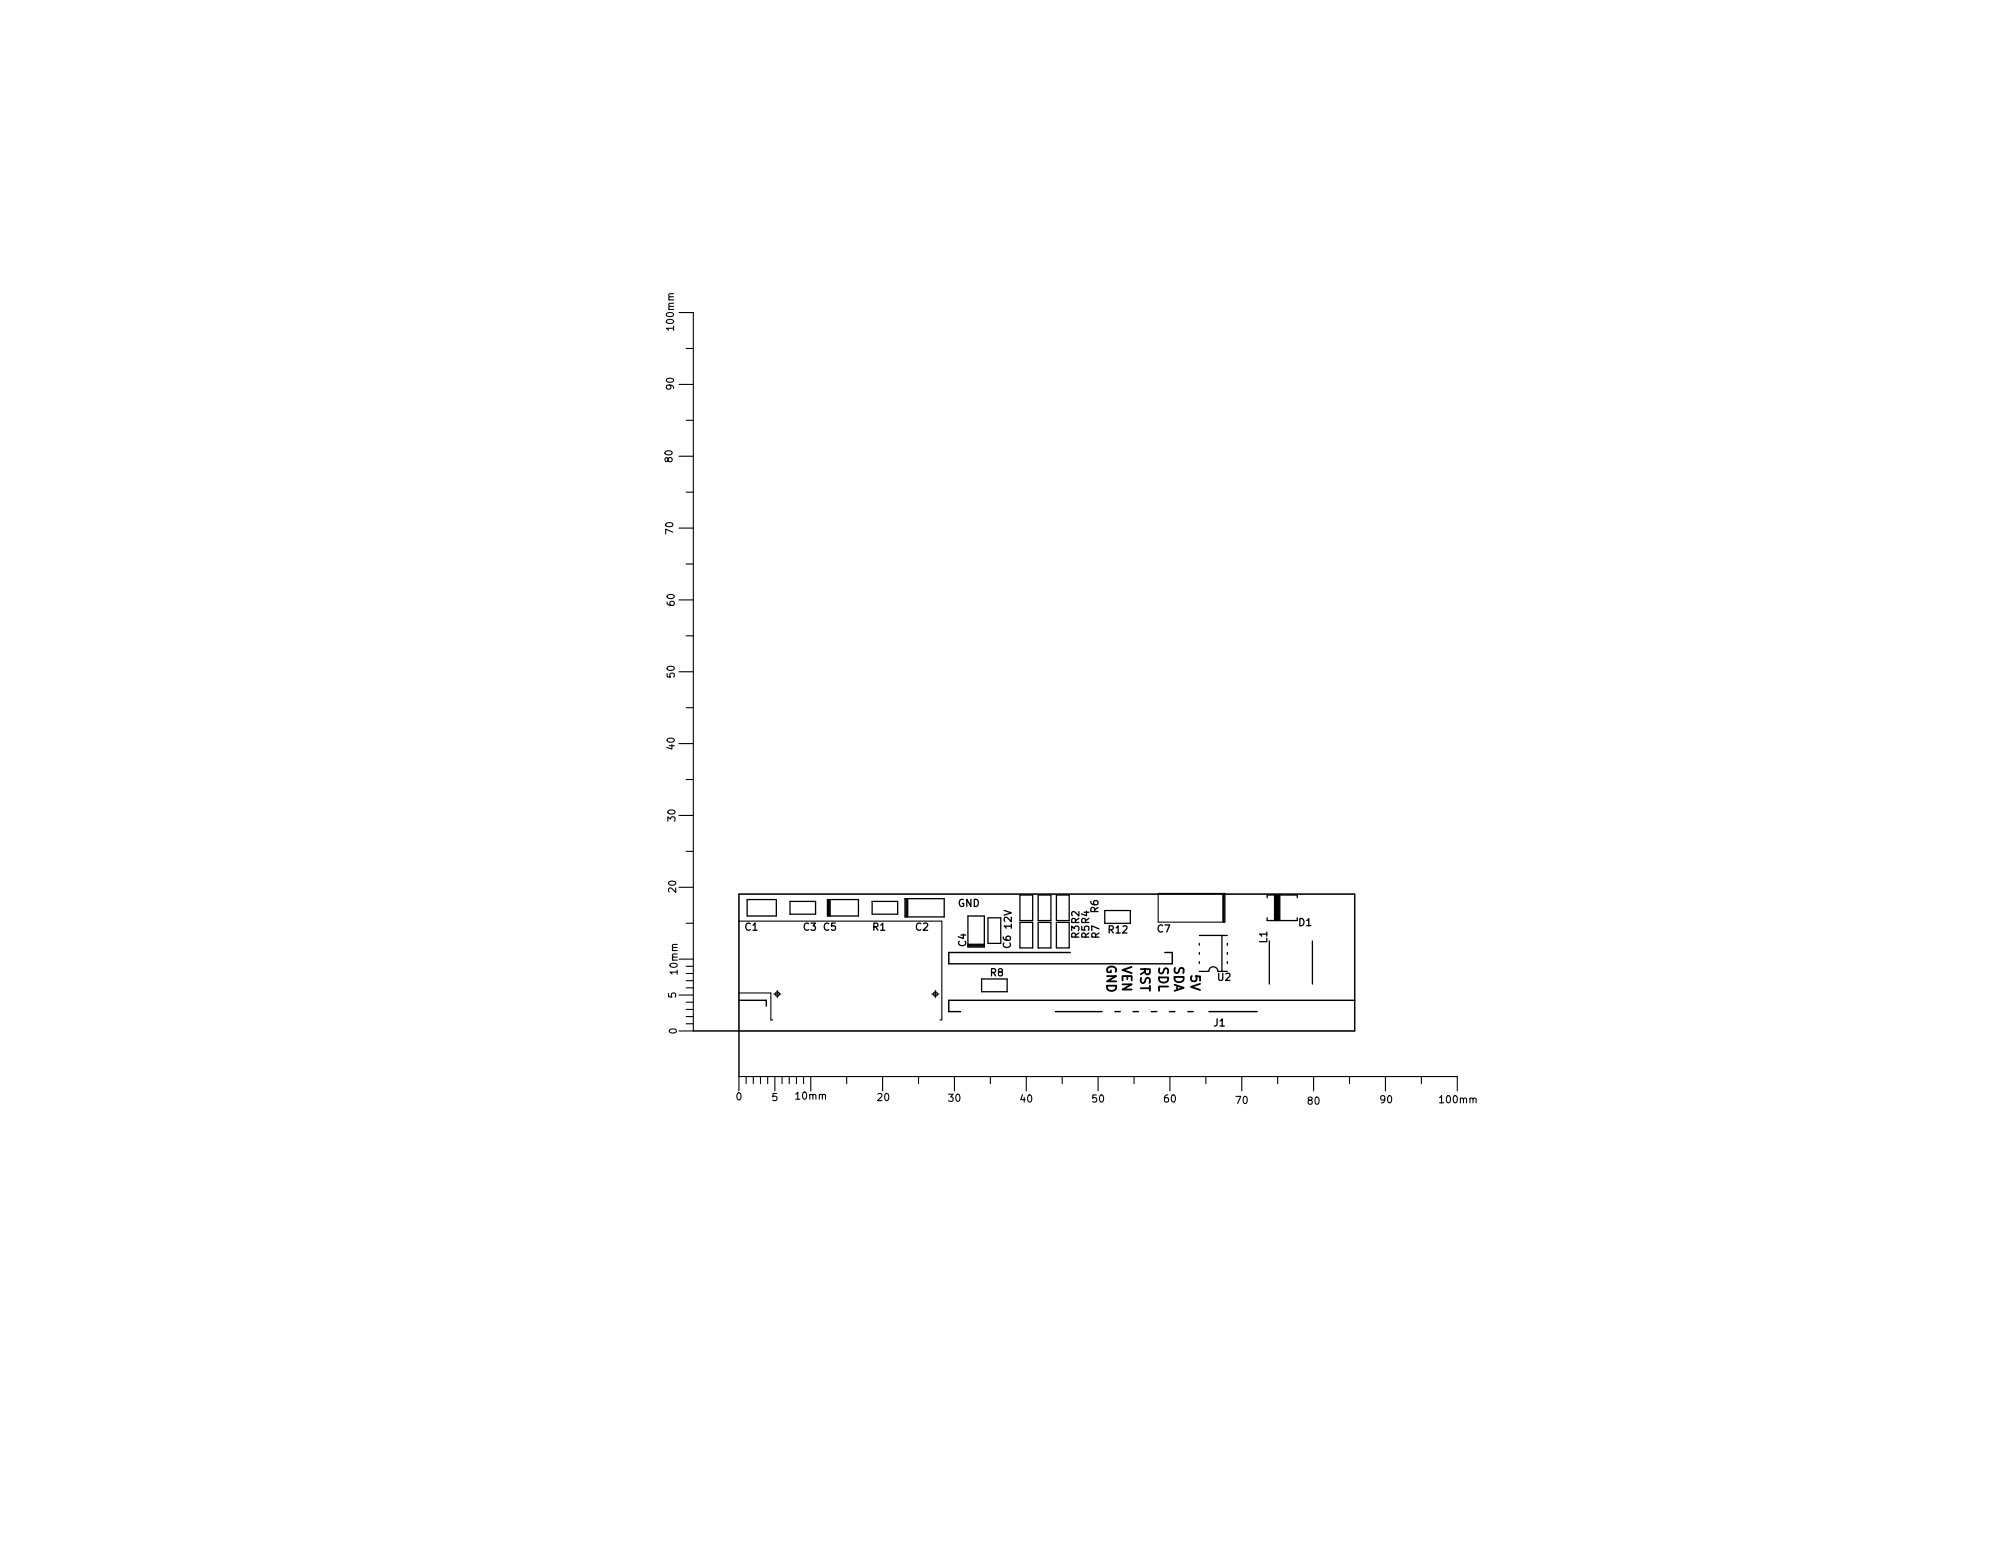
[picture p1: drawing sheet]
<svg xmlns="http://www.w3.org/2000/svg" width="279mm" height="216mm" viewBox="0 0 279 216" stroke-linecap="round" stroke-linejoin="round" font-family="sans-serif">
<defs><g id="words">
<g font-size="1.8">
<text x="154.1" y="134.2" transform="rotate(90 154.1 134.2)">GND</text>
<text x="156.2" y="134.4" transform="rotate(90 156.2 134.4)">VEN</text>
<text x="158.7" y="134.5" transform="rotate(90 158.7 134.5)">RST</text>
<text x="161.3" y="134.5" transform="rotate(90 161.3 134.5)">SDL</text>
<text x="163.4" y="134.3" transform="rotate(90 163.4 134.3)">SDA</text>
<text x="165.7" y="135.8" transform="rotate(90 165.7 135.8)">5V</text>
</g>
<g font-size="1.4">
<text x="93.8" y="45.8" transform="rotate(-90 93.8 45.8)">100mm</text>
<text x="93.8" y="54.2" transform="rotate(-90 93.8 54.2)">90</text>
<text x="93.6" y="64.3" transform="rotate(-90 93.6 64.3)">80</text>
<text x="93.7" y="74.3" transform="rotate(-90 93.7 74.3)">70</text>
<text x="93.9" y="84.3" transform="rotate(-90 93.9 84.3)">60</text>
<text x="93.9" y="94.3" transform="rotate(-90 93.9 94.3)">50</text>
<text x="93.9" y="104.3" transform="rotate(-90 93.9 104.3)">40</text>
<text x="94" y="114.3" transform="rotate(-90 94 114.3)">30</text>
<text x="94.1" y="124.2" transform="rotate(-90 94.1 124.2)">20</text>
<text x="103.6" y="129.5">C1</text>
<text x="111.8" y="129.5">C3</text>
<text x="114.6" y="129.5">C5</text>
<text x="121.4" y="129.5">R1</text>
<text x="127.4" y="129.5">C2</text>
<text x="133.3" y="126.2">GND</text>
<text x="134.5" y="131.8" transform="rotate(-90 134.5 131.8)">C4</text>
<text x="140.8" y="129.3" transform="rotate(-90 140.8 129.3)">12V</text>
<text x="150.2" y="130.7" transform="rotate(-90 150.2 130.7)">R3 R2</text>
<text x="151.6" y="130.7" transform="rotate(-90 151.6 130.7)">R5 R4</text>
<text x="152.9" y="127.1" transform="rotate(-90 152.9 127.1)">R6</text>
<text x="153" y="130.7" transform="rotate(-90 153 130.7)">R7</text>
<text x="154.2" y="129.9">R12</text>
<text x="161" y="129.8">C7</text>
<text x="176.4" y="131.3" transform="rotate(-90 176.4 131.3)">L1</text>
<text x="180.7" y="128.9">D1</text>
<text x="94.3" y="135.5" transform="rotate(-90 94.3 135.5)">10mm</text>
<text x="137.8" y="135.9">R8</text>
<text x="140.7" y="132.1" transform="rotate(-90 140.7 132.1)">C6</text>
<text x="169.4" y="136.5">U2</text>
<text x="94.1" y="138.9" transform="rotate(-90 94.1 138.9)">5</text>
<text x="94.2" y="143.9" transform="rotate(-90 94.2 143.9)">0</text>
<text x="168.9" y="142.9">J1</text>
<text x="102.5" y="153.2">0</text>
<text x="107.5" y="153.3">5</text>
<text x="110.9" y="153.1">10mm</text>
<text x="122.2" y="153.3">20</text>
<text x="132.1" y="153.4">30</text>
<text x="142.1" y="153.5">40</text>
<text x="152.1" y="153.5">50</text>
<text x="162.1" y="153.5">60</text>
<text x="172.1" y="153.7">70</text>
<text x="182.1" y="153.8">80</text>
<text x="192.2" y="153.6">90</text>
<text x="200.6" y="153.6">100mm</text>
</g>
</g></defs>
<path d="M102.9 139.2h3.8v.9M149 132.6h-16.9v1.6h31.1v-1.6h-1M188.6 139.2h-56.5v1.6h1.6M96.5 143.5h6.4v6.4M146.9 140.8h6.5M155.2 140.8h.8M157.7 140.8h.8M160.3 140.8h.7M162.8 140.8h.8M165.4 140.8h.7M168.3 140.8h6.7" fill="none" stroke="#000" stroke-width=".2"/>
<g fill="none" stroke="#000" stroke-width=".15">
<path d="M94.5 43.5h2v100h-2M94.5 53.5h2M95.5 48.5h1M95.5 58.5h1M94.5 63.5h2M94.5 73.5h2M95.5 68.5h1M95.5 78.5h1M94.5 83.5h2M94.5 93.5h2M95.5 88.5h1M95.5 98.5h1"/>
<path d="M94.5 103.5h2M94.5 113.5h2M95.5 108.5h1M95.5 118.5h1M94.5 123.5h2M94.5 138.5h2M94.5 133.5h2M95.5 128.5h1M95.5 134.5h1M95.5 135.5h1M95.5 136.5h1M95.5 137.5h1"/>
<path d="M95.5 139.5h1M102.8 138.2h4.5v3.8h.3M102.8 128.2h28.3v13.8h-.2M102.9 124.5h85.7v19h-85.7zM107.7 138.4h1M108.2 137.9v1M129.7 138.4h1M130.2 137.9v1M161.2 124.4h9.3v4h-9.3zM170.2 124.4v4M170.3 124.4v4M170.4 124.4v4"/>
<path d="M95.5 140.5h1M95.5 141.5h1M95.5 142.5h1M102.9 151.9v-2h100v2M103.9 149.9v1M104.9 149.9v1M105.9 149.9v1M106.9 149.9v1M107.9 149.9v2M108.9 149.9v1M109.9 149.9v1M110.9 149.9v1"/>
<path d="M111.9 149.9v1M112.9 149.9v2M117.9 149.9v1M122.9 149.9v2M127.9 149.9v1M132.9 149.9v2M137.9 149.9v1M142.9 149.9v2M147.9 149.9v1M152.9 149.9v2M157.9 149.9v1M162.9 149.9v2"/>
<path d="M167.9 149.9v1M172.9 149.9v2M177.9 149.9v1M182.9 149.9v2M187.9 149.9v1M192.9 149.9v2M197.9 149.9v1"/>
<circle cx="108.2" cy="138.4" r=".3"/>
<circle cx="130.2" cy="138.4" r=".3"/>
</g>
<g fill="none" stroke="#000" stroke-width=".18">
<path d="M104 125.2h4.1v2.3h-4.1zM110 125.5h3.5v1.8h-3.5zM115.2 125.2h4.3v2.3h-4.3zM115.3 125.2v2.3M115.4 125.2v2.3M115.6 125.2v2.3M121.4 125.5h3.6v1.8h-3.6zM126 125.1h5.4v2.5h-5.4zM126.1 125.1v2.5M126.2 125.1v2.5M126.4 125.1v2.5M134.7 127.5h2.3v4.3h-2.3z"/>
<path d="M134.7 131.4h2.3M134.7 131.6h2.3M134.7 131.7h2.3M136.7 136.3h3.5v1.7h-3.5zM137.5 127.8h1.8v3.5h-1.8zM142 124.6h1.8v3.5h-1.8zM142 128.4h1.8v3.6h-1.8zM144.5 124.6h1.8v3.5h-1.8zM144.5 128.4h1.8v3.6h-1.8zM147.1 124.6h1.7v3.5h-1.7zM147.1 128.4h1.7v3.6h-1.7zM153.8 126.7h3.6v1.8h-3.6z"/>
<path d="M167 135.2h1.3a.63 .63 0 0 1 .6-.6 .63 .63 0 0 1 .6 .6M167 130.2h3.9M167 131.3v.3M167 132.6v.2M167 133.9v.2M170.1 130.2v5M170.9 131.3v.3M170.9 132.6v.2M170.9 133.9v.2M176.4 127.8v.3h4.2M176.4 125v-.4h4.2v.4M176.7 131v6"/>
<path d="M182.7 131v6"/>
</g>
<path d="M177.4 124.6h.8v3.5h-.8z" fill="#000" stroke="#000" stroke-width=".15"/>
<use href="#words"/>
</svg>
